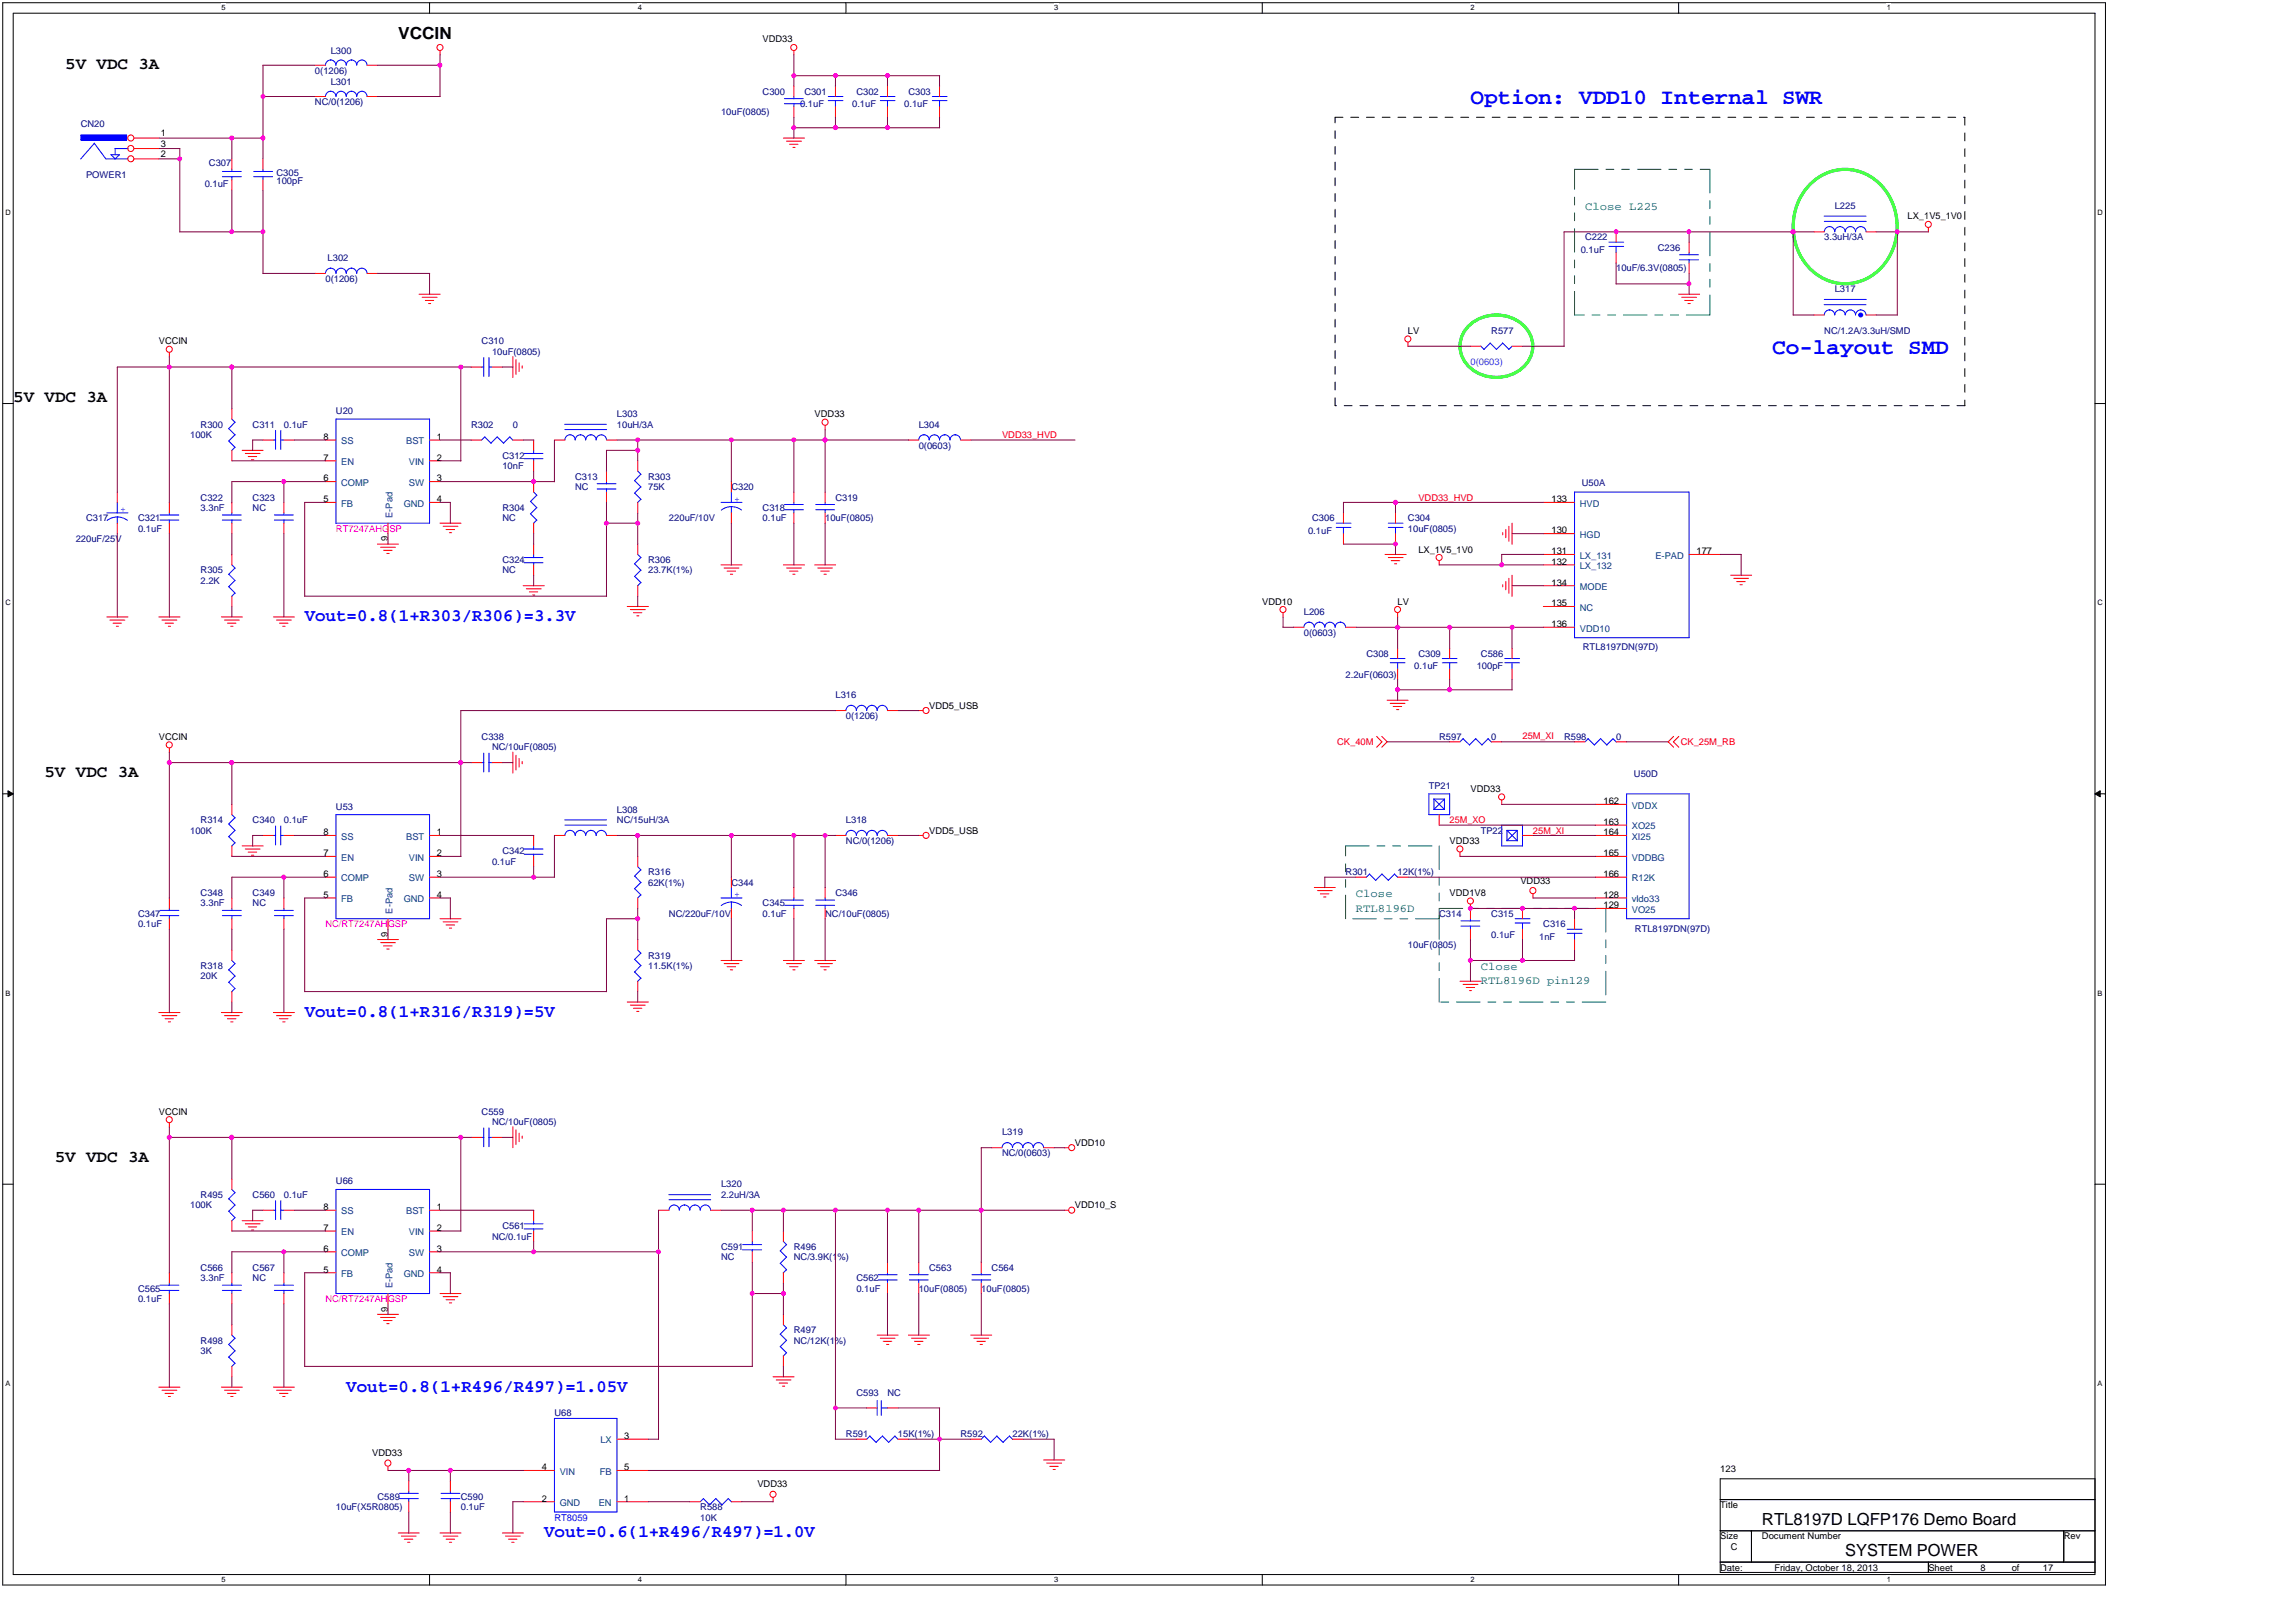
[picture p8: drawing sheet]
<svg xmlns="http://www.w3.org/2000/svg" width="297mm" height="210mm" viewBox="0 0 297 210" stroke-linecap="round" stroke-linejoin="round" font-family="sans-serif">
<defs><g id="words">
<g font-size="2.8" fill="#00f">
<text x="190.2" y="13.5">Option: VDD10 Internal SWR</text>
<text x="229.2" y="45.8">Co-layout SMD</text>
</g>
<g font-size="2.3" fill="#00f">
<text x="39.4" y="80.3">Vout=0.8(1+R303/R306)=3.3V</text>
<text x="39.4" y="131.5">Vout=0.8(1+R316/R319)=5V</text>
<text x="44.8" y="180">Vout=0.8(1+R496/R497)=1.05V</text>
<text x="70.4" y="198.8">Vout=0.6(1+R496/R497)=1.0V</text>
</g>
<g font-size="2.2">
<text x="51.5" y="5.1">VCCIN</text>
<text x="8.4" y="8.9">5V VDC 3A</text>
<text x="1.7" y="52">5V VDC 3A</text>
<text x="5.8" y="100.4">5V VDC 3A</text>
<text x="7.1" y="150.2">5V VDC 3A</text>
<text x="227.9" y="197.2">RTL8197D LQFP176 Demo Board</text>
<text x="238.6" y="201.3">SYSTEM POWER</text>
</g>
<g font-size="1.5" fill="#008040">
<text x="205" y="27.1">Close L225</text>
<text x="175.4" y="116">Close</text>
<text x="175.4" y="117.9">RTL8196D</text>
<text x="191.5" y="125.4">Close</text>
<text x="191.5" y="127.3">RTL8196D pin129</text>
</g>
<g font-size="1.2">
<text x="98.6" y="5.5">VDD33</text>
<text x="20.8" y="17.6">1</text>
<text x="20.8" y="20.3">2</text>
<text x="20.8" y="19">3</text>
<text x="246.7" y="28.4">LX_1V5_1V0</text>
<text x="20.5" y="44.5">VCCIN</text>
<text x="182.1" y="43.2">LV</text>
<text x="105.4" y="54">VDD33</text>
<text x="41.8" y="59.6">7</text>
<text x="41.8" y="56.9">8</text>
<text x="56.5" y="56.9">1</text>
<text x="56.5" y="59.6">2</text>
<text x="41.8" y="65">5</text>
<text x="41.8" y="62.3">6</text>
<text x="56.5" y="62.3">3</text>
<text x="56.5" y="65">4</text>
<text x="200.7" y="65">133</text>
<text x="50.2" y="70" transform="rotate(-90 50.2 70)">9</text>
<text x="183.4" y="71.5">LX_1V5_1V0</text>
<text x="200.7" y="71.7">131</text>
<text x="200.7" y="69">130</text>
<text x="219.4" y="71.7">177</text>
<text x="200.7" y="73">132</text>
<text x="200.7" y="75.7">134</text>
<text x="163.3" y="78.2">VDD10</text>
<text x="180.8" y="78.2">LV</text>
<text x="200.7" y="78.4">135</text>
<text x="200.7" y="81.1">136</text>
<text x="20.5" y="95.7">VCCIN</text>
<text x="120.2" y="91.7">VDD5_USB</text>
<text x="120.2" y="107.8">VDD5_USB</text>
<text x="190.2" y="102.4">VDD33</text>
<text x="207.4" y="104">162</text>
<text x="207.4" y="106.7">163</text>
<text x="41.8" y="110.7">7</text>
<text x="41.8" y="108">8</text>
<text x="41.8" y="113.4">6</text>
<text x="56.5" y="113.4">3</text>
<text x="56.5" y="108">1</text>
<text x="56.5" y="110.7">2</text>
<text x="187.5" y="109.1">VDD33</text>
<text x="207.4" y="110.7">165</text>
<text x="207.4" y="113.4">166</text>
<text x="207.4" y="108">164</text>
<text x="41.8" y="116.1">5</text>
<text x="56.5" y="116.1">4</text>
<text x="187.5" y="115.9">VDD1V8</text>
<text x="196.6" y="114.3">VDD33</text>
<text x="207.4" y="116.1">128</text>
<text x="207.4" y="117.5">129</text>
<text x="50.2" y="121.2" transform="rotate(-90 50.2 121.2)">9</text>
<text x="20.5" y="144.2">VCCIN</text>
<text x="139" y="148.2">VDD10</text>
<text x="41.8" y="159.2">7</text>
<text x="41.8" y="156.5">8</text>
<text x="41.8" y="161.9">6</text>
<text x="56.5" y="161.9">3</text>
<text x="56.5" y="156.5">1</text>
<text x="56.5" y="159.2">2</text>
<text x="139" y="156.3">VDD10_S</text>
<text x="41.8" y="164.6">5</text>
<text x="56.5" y="164.6">4</text>
<text x="50.2" y="169.6" transform="rotate(-90 50.2 169.6)">9</text>
<text x="48.1" y="188.3">VDD33</text>
<text x="70.1" y="190.2">4</text>
<text x="80.7" y="190.2">5</text>
<text x="80.7" y="186.1">3</text>
<text x="222.5" y="190.3">123</text>
<text x="70.1" y="194.2">2</text>
<text x="80.7" y="194.2">1</text>
<text x="98" y="192.4">VDD33</text>
<text x="222.5" y="195">Title</text>
<text x="222.5" y="199.1">Size</text>
<text x="222.5" y="203.1">Date:</text>
<text x="223.8" y="200.4">C</text>
<text x="227.9" y="199.1">Document Number</text>
<text x="229.5" y="203.1">Friday, October 18, 2013</text>
<text x="249.4" y="203.1">Sheet</text>
<text x="256.1" y="203.1">8</text>
<text x="260.2" y="203.1">of</text>
<text x="264.2" y="203.1">17</text>
<text x="266.9" y="199.1">Rev</text>
</g>
<g font-size="1.2" fill="#000080">
<text x="40.7" y="9.5">0(1206)</text>
<text x="42.8" y="11">L301</text>
<text x="42.8" y="7">L300</text>
<text x="10.4" y="16.4">CN20</text>
<text x="40.7" y="13.6">NC/0(1206)</text>
<text x="93.3" y="14.9">10uF(0805)</text>
<text x="98.6" y="12.2">C300</text>
<text x="103.5" y="13.9">0.1uF</text>
<text x="104" y="12.2">C301</text>
<text x="110.2" y="13.9">0.1uF</text>
<text x="110.8" y="12.2">C302</text>
<text x="116.9" y="13.9">0.1uF</text>
<text x="117.5" y="12.2">C303</text>
<text x="11.1" y="23">POWER1</text>
<text x="27" y="21.5">C307</text>
<text x="35.8" y="22.7">C305</text>
<text x="35.8" y="23.8">100pF</text>
<text x="26.5" y="24.2">0.1uF</text>
<text x="237.3" y="27">L225</text>
<text x="42.4" y="33.8">L302</text>
<text x="204.4" y="32.7">0.1uF</text>
<text x="205" y="31.1">C222</text>
<text x="209" y="35.1">10uF/6.3V(0805)</text>
<text x="214.4" y="32.4">C236</text>
<text x="235.9" y="31.1">3.3uH/3A</text>
<text x="42.1" y="36.5">0(1206)</text>
<text x="237.3" y="37.8">L317</text>
<text x="62.3" y="44.5">C310</text>
<text x="63.6" y="45.9">10uF(0805)</text>
<text x="192.9" y="43.2">R577</text>
<text x="235.9" y="43.2">NC/1.2A/3.3uH/SMD</text>
<text x="43.4" y="53.6">U20</text>
<text x="79.8" y="54">L303</text>
<text x="24.6" y="56.7">100K</text>
<text x="25.9" y="55.3">R300</text>
<text x="32.7" y="55.3">C311</text>
<text x="36.7" y="55.3">0.1uF</text>
<text x="60.9" y="55.3">R302</text>
<text x="65" y="59.3">C312</text>
<text x="66.3" y="55.3">0</text>
<text x="79.8" y="55.3">10uH/3A</text>
<text x="118.8" y="55.3">L304</text>
<text x="118.8" y="58">0(0603)</text>
<text x="25.9" y="64.7">C322</text>
<text x="32.7" y="64.7">C323</text>
<text x="65" y="60.7">10nF</text>
<text x="74.4" y="62">C313</text>
<text x="74.4" y="63.4">NC</text>
<text x="83.8" y="62">R303</text>
<text x="83.8" y="63.4">75K</text>
<text x="94.6" y="63.4">C320</text>
<text x="108" y="64.7">C319</text>
<text x="204.6" y="62.9">U50A</text>
<text x="9.8" y="70.1">220uF/25V</text>
<text x="11.1" y="67.4">C317</text>
<text x="17.9" y="67.4">C321</text>
<text x="17.9" y="68.8">0.1uF</text>
<text x="25.9" y="66.1">3.3nF</text>
<text x="32.7" y="66.1">NC</text>
<text x="65" y="66.1">R304</text>
<text x="65" y="67.4">NC</text>
<text x="86.5" y="67.4">220uF/10V</text>
<text x="98.6" y="66.1">C318</text>
<text x="98.6" y="67.4">0.1uF</text>
<text x="106.7" y="67.4">10uF(0805)</text>
<text x="169.2" y="69">0.1uF</text>
<text x="169.7" y="67.4">C306</text>
<text x="182.1" y="67.4">C304</text>
<text x="182.1" y="68.8">10uF(0805)</text>
<text x="25.9" y="74.2">R305</text>
<text x="25.9" y="75.5">2.2K</text>
<text x="65" y="72.8">C324</text>
<text x="65" y="74.2">NC</text>
<text x="83.8" y="72.8">R306</text>
<text x="83.8" y="74.2">23.7K(1%)</text>
<text x="168.6" y="79.5">L206</text>
<text x="168.6" y="82.2">0(0603)</text>
<text x="174" y="87.6">2.2uF(0603)</text>
<text x="176.7" y="84.9">C308</text>
<text x="182.9" y="86.5">0.1uF</text>
<text x="183.4" y="84.9">C309</text>
<text x="191" y="86.5">100pF</text>
<text x="191.5" y="84.9">C586</text>
<text x="204.7" y="84.1">RTL8197DN(97D)</text>
<text x="62.3" y="95.7">C338</text>
<text x="108" y="90.3">L316</text>
<text x="109.4" y="93">0(1206)</text>
<text x="186.1" y="95.7">R597</text>
<text x="192.9" y="95.7">0</text>
<text x="202.3" y="95.7">R598</text>
<text x="209" y="95.7">0</text>
<text x="63.6" y="97">NC/10uF(0805)</text>
<text x="211.3" y="100.5">U50D</text>
<text x="24.6" y="107.8">100K</text>
<text x="25.9" y="106.5">R314</text>
<text x="32.7" y="106.5">C340</text>
<text x="36.7" y="106.5">0.1uF</text>
<text x="43.4" y="104.7">U53</text>
<text x="79.8" y="105.1">L308</text>
<text x="79.8" y="106.5">NC/15uH/3A</text>
<text x="109.4" y="106.5">L318</text>
<text x="184.8" y="102">TP21</text>
<text x="191.5" y="107.8">TP22</text>
<text x="63.6" y="111.9">0.1uF</text>
<text x="65" y="110.5">C342</text>
<text x="83.8" y="113.2">R316</text>
<text x="109.4" y="109.1">NC/0(1206)</text>
<text x="174" y="113.2">R301</text>
<text x="180.8" y="113.2">12K(1%)</text>
<text x="17.9" y="118.6">C347</text>
<text x="17.9" y="119.9">0.1uF</text>
<text x="25.9" y="115.9">C348</text>
<text x="25.9" y="117.2">3.3nF</text>
<text x="32.7" y="115.9">C349</text>
<text x="32.7" y="117.2">NC</text>
<text x="83.8" y="114.5">62K(1%)</text>
<text x="86.5" y="118.6">NC/220uF/10V</text>
<text x="94.6" y="114.5">C344</text>
<text x="98.6" y="117.2">C345</text>
<text x="98.6" y="118.6">0.1uF</text>
<text x="106.7" y="118.6">NC/10uF(0805)</text>
<text x="108" y="115.9">C346</text>
<text x="186.1" y="118.6">C314</text>
<text x="192.9" y="118.6">C315</text>
<text x="199.6" y="119.9">C316</text>
<text x="25.9" y="125.3">R318</text>
<text x="83.8" y="124">R319</text>
<text x="83.8" y="125.3">11.5K(1%)</text>
<text x="182.1" y="122.6">10uF(0805)</text>
<text x="192.9" y="121.3">0.1uF</text>
<text x="199.1" y="121.6">1nF</text>
<text x="211.4" y="120.5">RTL8197DN(97D)</text>
<text x="25.9" y="126.7">20K</text>
<text x="62.3" y="144.2">C559</text>
<text x="63.6" y="145.5">NC/10uF(0805)</text>
<text x="129.6" y="146.8">L319</text>
<text x="129.6" y="149.5">NC/0(0603)</text>
<text x="25.9" y="154.9">R495</text>
<text x="32.7" y="154.9">C560</text>
<text x="36.7" y="154.9">0.1uF</text>
<text x="43.4" y="153.2">U66</text>
<text x="93.3" y="153.6">L320</text>
<text x="93.3" y="154.9">2.2uH/3A</text>
<text x="24.6" y="156.3">100K</text>
<text x="63.6" y="160.3">NC/0.1uF</text>
<text x="65" y="159">C561</text>
<text x="93.3" y="161.7">C591</text>
<text x="102.7" y="161.7">R496</text>
<text x="17.9" y="167">C565</text>
<text x="25.9" y="164.4">C566</text>
<text x="25.9" y="165.7">3.3nF</text>
<text x="32.7" y="164.4">C567</text>
<text x="32.7" y="165.7">NC</text>
<text x="93.3" y="163">NC</text>
<text x="102.7" y="163">NC/3.9K(1%)</text>
<text x="110.8" y="165.7">C562</text>
<text x="110.8" y="167">0.1uF</text>
<text x="118.8" y="167">10uF(0805)</text>
<text x="120.2" y="164.4">C563</text>
<text x="126.9" y="167">10uF(0805)</text>
<text x="128.2" y="164.4">C564</text>
<text x="17.9" y="168.4">0.1uF</text>
<text x="25.9" y="173.8">R498</text>
<text x="102.7" y="172.4">R497</text>
<text x="102.7" y="173.8">NC/12K(1%)</text>
<text x="25.9" y="175.1">3K</text>
<text x="71.7" y="183.2">U68</text>
<text x="109.4" y="185.9">R591</text>
<text x="110.8" y="180.5">C593</text>
<text x="114.8" y="180.5">NC</text>
<text x="116.1" y="185.9">15K(1%)</text>
<text x="124.2" y="185.9">R592</text>
<text x="131" y="185.9">22K(1%)</text>
<text x="43.4" y="195.3">10uF(X5R0805)</text>
<text x="48.8" y="194">C589</text>
<text x="59.6" y="194">C590</text>
<text x="59.6" y="195.3">0.1uF</text>
<text x="90.6" y="195.3">R588</text>
<text x="90.6" y="196.7">10K</text>
</g>
<text font-size="1.2" fill="#0080ff" x="190.2" y="47.2">0(0603)</text>
<g font-size="1.2" fill="#004080">
<text x="44.1" y="57.5">SS</text>
<text x="52.5" y="57.5">BST</text>
<text x="44.1" y="65.5">FB</text>
<text x="44.1" y="60.1">EN</text>
<text x="44.1" y="62.8">COMP</text>
<text x="52.2" y="65.5">GND</text>
<text x="52.9" y="62.8">SW</text>
<text x="52.9" y="60.1">VIN</text>
<text x="204.3" y="65.5">HVD</text>
<text x="50.8" y="67" transform="rotate(-90 50.8 67)">E-Pad</text>
<text x="204.3" y="69.6">HGD</text>
<text x="204.3" y="72.3">LX_131</text>
<text x="204.3" y="73.6">LX_132</text>
<text x="204.3" y="76.3">MODE</text>
<text x="214.1" y="72.3">E-PAD</text>
<text x="204.3" y="79">NC</text>
<text x="204.3" y="81.7">VDD10</text>
<text x="211" y="104.6">VDDX</text>
<text x="211" y="107.3">XO25</text>
<text x="44.1" y="111.3">EN</text>
<text x="44.1" y="108.6">SS</text>
<text x="44.1" y="114">COMP</text>
<text x="52.5" y="108.6">BST</text>
<text x="52.9" y="114">SW</text>
<text x="52.9" y="111.3">VIN</text>
<text x="211" y="111.3">VDDBG</text>
<text x="211" y="114">R12K</text>
<text x="211" y="108.6">XI25</text>
<text x="44.1" y="116.7">FB</text>
<text x="50.8" y="118.1" transform="rotate(-90 50.8 118.1)">E-Pad</text>
<text x="52.2" y="116.7">GND</text>
<text x="211" y="116.7">vldo33</text>
<text x="211" y="118">VO25</text>
<text x="44.1" y="159.8">EN</text>
<text x="44.1" y="157.1">SS</text>
<text x="52.5" y="157.1">BST</text>
<text x="52.9" y="159.8">VIN</text>
<text x="44.1" y="165.2">FB</text>
<text x="44.1" y="162.4">COMP</text>
<text x="50.8" y="166.6" transform="rotate(-90 50.8 166.6)">E-Pad</text>
<text x="52.2" y="165.2">GND</text>
<text x="52.9" y="162.4">SW</text>
<text x="72.4" y="190.7">VIN</text>
<text x="77.6" y="190.7">FB</text>
<text x="77.7" y="186.7">LX</text>
<text x="72.4" y="194.8">GND</text>
<text x="77.4" y="194.8">EN</text>
</g>
<g font-size="1.2" fill="#f00">
<text x="129.6" y="56.7">VDD33_HVD</text>
<text x="183.4" y="64.7">VDD33_HVD</text>
<text x="196.9" y="95.6">25M_XI</text>
<text x="172.9" y="96.4">CK_40M</text>
<text x="217.4" y="96.4">CK_25M_RB</text>
<text x="187.5" y="106.5">25M_XO</text>
<text x="198.3" y="107.8">25M_XI</text>
</g>
<g font-size="1.2" fill="#00f">
<text x="95" y="64.9">+</text>
<text x="15.6" y="66.2">+</text>
<text x="95" y="116">+</text>
<text x="71.7" y="196.7">RT8059</text>
</g>
<g font-size="1.2" fill="#f0f">
<text x="43.4" y="68.8">RT7247AHGSP</text>
<text x="42.1" y="119.9">NC/RT7247AHGSP</text>
<text x="42.1" y="168.4">NC/RT7247AHGSP</text>
</g>
<g font-size="1">
<text x="28.6" y="1.3">5</text>
<text x="82.5" y="1.3">4</text>
<text x="136.3" y="1.3">3</text>
<text x="190.2" y="1.3">2</text>
<text x="244" y="1.3">1</text>
<text x=".7" y="27.8">D</text>
<text x="271.3" y="27.8">D</text>
<text x=".7" y="78.3">C</text>
<text x="271.3" y="78.3">C</text>
<text x=".7" y="128.7">B</text>
<text x="271.3" y="128.7">B</text>
<text x=".7" y="179.2">A</text>
<text x="271.3" y="179.2">A</text>
<text x="28.6" y="204.6">5</text>
<text x="82.5" y="204.6">4</text>
<text x="136.3" y="204.6">3</text>
<text x="190.2" y="204.6">2</text>
<text x="244" y="204.6">1</text>
</g>
</g></defs>
<path d="M.4 .4h271.9v204.6h-271.9zM1.7 1.7h269.2v201.9h-269.2z" fill="none" stroke="#000" stroke-width=".13"/>
<g fill="#fff">
<path d="M28.6 .5h.6v1.1h-.6z"/>
<path d="M28.6 203.8h.6v1h-.6z"/>
</g>
<path d="M55.6 .4v1.3M55.6 203.6v1.4" fill="none" stroke="#000" stroke-width=".13"/>
<g fill="#fff">
<path d="M82.5 .5h.5v1.1h-.5z"/>
<path d="M82.5 203.8h.5v1h-.5z"/>
</g>
<path d="M109.4 .4v1.3M109.4 203.6v1.4" fill="none" stroke="#000" stroke-width=".13"/>
<g fill="#fff">
<path d="M136.3 .5h.6v1.1h-.6z"/>
<path d="M136.3 203.8h.6v1h-.6z"/>
</g>
<path d="M163.3 .4v1.3M163.3 203.6v1.4" fill="none" stroke="#000" stroke-width=".13"/>
<g fill="#fff">
<path d="M190.2 .5h.5v1.1h-.5z"/>
<path d="M190.2 203.8h.5v1h-.5z"/>
</g>
<path d="M217.1 .4v1.3M217.1 203.6v1.4" fill="none" stroke="#000" stroke-width=".13"/>
<g fill="#fff">
<path d="M244 .5h.6v1.1h-.6z"/>
<path d="M244 203.8h.6v1h-.6z"/>
<path d="M.7 26.9h.7v1.1h-.7z"/>
<path d="M271.3 26.9h.7v1.1h-.7z"/>
<path d="M.7 77.4h.7v1.1h-.7z"/>
<path d="M271.3 77.4h.7v1.1h-.7z"/>
</g>
<path d="M.4 52.2h1.3M270.9 52.2h1.4" fill="none" stroke="#000" stroke-width=".13"/>
<g fill="#fff">
<path d="M.7 127.9h.6v1.1h-.6z"/>
<path d="M271.3 127.9h.6v1.1h-.6z"/>
</g>
<path d="M.4 102.7h1.3M1 102.3l.7 .4-.7 .4zM270.9 102.7l.7-.4v.8zM270.9 102.7h1.4" fill="none" stroke="#000" stroke-width=".13"/>
<path d="M1 102.3l.7 .4-.7 .4zM270.9 102.7l.7-.4v.8z" fill="#000"/>
<g fill="#fff">
<path d="M.7 178.4h.6v1h-.6z"/>
<path d="M271.3 178.4h.6v1h-.6z"/>
</g>
<path d="M.4 153.2h1.3M270.9 153.2h1.4M222.5 191.3h48.4v12.1h-48.4zM222.5 193.9h48.4M222.5 198h48.4M226.5 198v4M266.9 198v4M222.5 202h48.4M249.4 202v1.4" fill="none" stroke="#000" stroke-width=".13"/>
<path d="M203.6 21.9h17.5M221.1 21.9v18.8M203.6 40.7v-18.8M221.1 40.7h-17.5M174 109.4h12.1M174 118.8v-9.4M186.1 109.4v9.4M186.1 118.8h-12.1M186.1 117.5h21.6M207.7 117.5v12.1M186.1 129.6v-12.1M207.7 129.6h-21.6" fill="none" stroke="#008040" stroke-width=".13" stroke-dasharray="3 1 1 1 1 1"/>
<path d="M172.7 15.2h81.4M254.1 15.2v37.3M172.7 52.5v-37.3M254.1 52.5h-81.4" fill="none" stroke="#000" stroke-width=".13" stroke-dasharray="1 1 1 1 1 1 1 1"/>
<path d="M234.2 23.7a6.4 6.4 0 0 1 10.1 1.6 7.8 7.8 0 0 1-2.8 10.7 6.5 6.5 0 0 1-9-3.6 7.9 7.9 0 0 1 1.7-8.7zM189.9 42.2a5.2 5.2 0 0 1 7.7 .5 3.7 3.7 0 0 1-1.7 5.6 5 5 0 0 1-6.8-2.1 3.6 3.6 0 0 1 .8-4z" fill="none" stroke="#0f0" stroke-width=".4"/>
<g fill="none" stroke="#f00" stroke-width=".13">
<path d="M56.9 6.6v.5M101.3 17.9h2.7M101.7 18.3h1.9M102.1 18.7h1.1M102.5 19.1h.3M102.7 6.6v.5M54.2 38.1h2.7M54.6 38.5h1.9M55 38.9h1.1M55.4 39.3h.3M217.1 38.1h2.7M217.5 38.5h1.9"/>
<path d="M217.9 38.9h1.1M218.3 39.3h.3M249.4 29.4v.6M21.9 45.6v.6M31.3 58.2h2.7M31.7 58.6h1.9M32.1 59h1.1M32.5 59.5h.3M66.3 46.1v2.7M66.7 46.5v1.9M67.1 46.9v1.1M67.5 47.3v.3"/>
<path d="M71.7 56.9h1.4M78.4 56.9h1.4M106.7 55v.6M182.1 44.3v.5M13.8 79.8h2.7M20.5 79.8h2.8M28.6 79.8h2.7M35.4 79.8h2.7M48.8 70.4h2.7M49.2 70.8h1.9M49.6 71.2h1.1M50 71.6h.3"/>
<path d="M56.9 67.7h2.7M57.3 68.1h1.9M57.7 68.5h1.1M58.1 68.9h.3M67.7 75.7h2.7M68.1 76.2h1.9M68.5 76.6h1M68.9 77h.3M81.1 78.4h2.8M81.5 78.8h2M81.9 79.2h1.1M82.4 79.6h.2"/>
<path d="M93.3 73.1h2.7M93.7 73.5h1.9M94 73.9h1.1M94.5 74.3h.3M101.3 73.1h2.7M101.7 73.5h1.9M102.1 73.9h1.1M102.5 74.3h.3M105.4 73.1h2.7M105.8 73.5h1.9M106.1 73.9h1.1M106.6 74.3h.3"/>
<path d="M165.9 79.2v.6M179.1 71.7h2.8M179.5 72.1h2M179.9 72.5h1.1M180.4 72.9h.2M180.5 66.3v1.4M180.5 69v1.4M180.8 79.2v.6M186.1 72.5v.6M194.3 68.9v.3M194.3 75.6v.3M194.7 68.5v1"/>
<path d="M194.7 75.2v1.1M195.1 68.1v1.9M195.1 74.8v1.9M195.6 67.7v2.7M195.6 74.4v2.7M223.8 74.4h2.7M224.2 74.8h1.9M224.6 75.2h1.1M225 75.6h.3M14.2 80.2h1.9M14.6 80.6h1.1M15 81h.3"/>
<path d="M20.9 80.2h2M21.4 80.6h1M21.8 81h.2M21.9 96.7v.6M29 80.2h1.9M29.4 80.6h1.1M29.8 81h.3M35.8 80.2h1.9M36.1 80.6h1.1M36.6 81h.3M66.3 97.3v2.7M66.7 97.7v1.9"/>
<path d="M67.1 98.1v1.1M67.5 98.5v.3M118.8 91.9h.6M178 95.2l.7 .7-.7 .7M178.7 95.2l.7 .7-.7 .7M179.4 90.6h2.7M179.8 91h1.9M180.2 91.4h1.1M180.6 91.8h.3M216.4 95.2l-.7 .7 .7 .7M217.1 95.2l-.7 .7 .7 .7M21.9 116.1v1.4"/>
<path d="M21.9 118.8v1.4M30 116.1v1.4M30 118.8v1.4M31.3 109.4h2.7M31.7 109.8h1.9M32.1 110.2h1.1M32.5 110.6h.3M34 108h1.4M36.7 108h1.4M56.9 118.8h2.7M57.3 119.2h1.9M57.7 119.6h1.1"/>
<path d="M106.7 114.8v1.3M106.7 117.5v1.3M108 108h1.4M114.8 108h1.3M118.8 108h.6M170 114.8h2.7M170.4 115.2h1.9M170.8 115.6h1.1M171.2 116h.3M188.8 110.2v.6M190.2 116.9v.6M194.2 103.5v.5"/>
<path d="M198.3 115.6v.6M206.3 108h4.1M206.3 104h4.1M206.3 110.8h4.1M206.3 113.4h4.1M206.3 116.1h4.1M206.3 117.5h4.1M206.3 106.7h4.1M20.5 131h2.8M20.9 131.4h2M21.4 131.8h1M21.8 132.2h.2"/>
<path d="M28.6 131h2.7M29 131.4h1.9M29.4 131.8h1.1M29.8 132.2h.3M35.4 131h2.7M35.8 131.4h1.9M36.1 131.8h1.1M36.6 132.2h.3M48.8 121.5h2.7M49.2 121.9h1.9M49.6 122.3h1.1M50 122.7h.3"/>
<path d="M58.1 120h.3M81.1 129.6h2.8M81.5 130h2M81.9 130.4h1.1M82.4 130.8h.2M93.3 124.2h2.7M93.7 124.6h1.9M94 125h1.1M94.5 125.4h.3M101.3 124.2h2.7M101.7 124.6h1.9M102.1 125h1.1"/>
<path d="M102.5 125.4h.3M105.4 124.2h2.7M105.8 124.6h1.9M106.1 125h1.1M106.6 125.4h.3M188.8 126.9h2.8M189.2 127.3h1.9M189.6 127.7h1.1M190 128.1h.3M21.9 145.2v.6M31.3 157.9h2.7M31.7 158.3h1.9"/>
<path d="M32.1 158.7h1.1M32.5 159.1h.3M66.3 145.7v2.7M66.7 146.1v1.9M67.1 146.6v1.1M67.5 146.9v.3M101.3 159.2v1.4M137.7 156.5h.5M137.7 148.4h.5M20.5 179.4h2.8M20.9 179.8h2M21.9 164.6v1.3"/>
<path d="M21.9 167.3v1.3M28.6 179.4h2.7M29 179.8h1.9M35.4 179.4h2.7M35.8 179.8h1.9M48.8 170h2.7M49.2 170.4h1.9M49.6 170.8h1.1M50 171.2h.3M56.9 167.3h2.7M57.3 167.7h1.9M57.7 168.1h1.1"/>
<path d="M58.1 168.5h.3M100 178.1h2.7M100.4 178.5h1.9M100.8 178.9h1.1M101.2 179.3h.3M101.3 164.6v1.3M113.4 172.7h2.8M113.8 173.1h2M114.2 173.5h1.1M114.7 173.9h.2M117.5 172.7h2.7M117.9 173.1h1.9"/>
<path d="M118.3 173.5h1.1M118.7 173.9h.3M125.6 172.7h2.7M126 173.1h1.9M126.3 173.5h1.1M126.8 173.9h.3M21.4 180.2h1M21.8 180.6h.2M29.4 180.2h1.1M29.8 180.6h.3M36.1 180.2h1.1M36.6 180.6h.3"/>
<path d="M50.2 189.6v.6M51.5 198.3h2.7M51.9 198.7h1.9M52.3 199.1h1.1M52.7 199.5h.3M56.9 198.3h2.7M57.3 198.7h1.9M57.7 199.1h1.1M58.1 199.5h.3M65 198.3h2.7M65.4 198.7h1.9M65.8 199.1h1.1"/>
<path d="M66.2 199.5h.3M100 193.7v.5M125.6 186.1h1.3M131 186.1h1.3M135 188.8h2.7M135.4 189.2h1.9M135.8 189.6h1.1M136.2 190h.3"/>
<circle cx="56.9" cy="6.1" r=".39"/>
<circle cx="102.7" cy="6.1" r=".39"/>
<circle cx="249.4" cy="29" r=".39"/>
<circle cx="21.9" cy="45.2" r=".39"/>
<circle cx="106.7" cy="54.6" r=".4"/>
<circle cx="182.1" cy="43.8" r=".39"/>
<circle cx="165.9" cy="78.8" r=".39"/>
<circle cx="180.7" cy="78.8" r=".39"/>
<circle cx="186.1" cy="72.1" r=".39"/>
<circle cx="21.9" cy="96.3" r=".39"/>
<circle cx="119.8" cy="91.9" r=".39"/>
<circle cx="119.8" cy="108" r=".39"/>
<circle cx="188.8" cy="109.8" r=".39"/>
<circle cx="190.2" cy="116.5" r=".39"/>
<circle cx="194.2" cy="103.1" r=".39"/>
<circle cx="198.2" cy="115.2" r=".4"/>
<circle cx="21.9" cy="144.8" r=".39"/>
<circle cx="138.6" cy="156.5" r=".39"/>
<circle cx="138.6" cy="148.4" r=".39"/>
<circle cx="50.2" cy="189.2" r=".4"/>
<circle cx="100" cy="193.3" r=".39"/>
</g>
<g fill="none" stroke="#00f" stroke-width=".13">
<path d="M73 54.9h5.4M73.1 56.9a.67 .67 0 0 1 .6-.7 .67 .67 0 0 1 .7 .7 .67 .67 0 0 1 .7-.7 .67 .67 0 0 1 .6 .7 .67 .67 0 0 1 .7-.7 .67 .67 0 0 1 .7 .7 .67 .67 0 0 1 .7-.7 .67 .67 0 0 1 .6 .7M73.1 55.6h5.4M179.5 67.7h2M179.5 68.2h2M180.5 68.2v.8M20.7 118.4h2.4M20.7 117.7h2.4M21.9 117.5v.3M21.9 118.4v.4M28.8 118.4h2.4M28.8 117.7h2.4"/>
<path d="M30 117.5v.3M30 118.4v.4M35.4 108h.3M35.6 106.8v2.5M36.3 108h.4M36.3 106.8v2.5M105.5 117.1h2.4M105.5 116.4h2.4M106.7 116.1v.3M106.7 117.1v.4M109.4 108a.67 .67 0 0 1 .7-.6 .68 .68 0 0 1 .7 .6 .67 .67 0 0 1 .6-.6 .67 .67 0 0 1 .7 .6 .67 .67 0 0 1 .7-.6 .68 .68 0 0 1 .6 .6 .67 .67 0 0 1 .7-.6 .67 .67 0 0 1 .7 .6M210.4 102.7h8.1v16.1h-8.1z"/>
<path d="M20.7 166.9h2.4M20.7 166.2h2.4M21.9 165.9v.3M21.9 166.9v.4M100.9 161.8l.8 .8M100.9 163.4l.8 .8M101.3 160.6l.4 .4M101.7 161l-.8 .8M101.7 162.6l-.8 .8M101.7 164.2l-.4 .4M127.3 185.7l.8 .9M127.3 185.7l-.4 .4"/>
<path d="M128.9 185.7l.8 .9M128.9 185.7l-.8 .8M131 186.2l-.4-.5-.9 .8"/>
</g>
<path d="M10.4 17.5h6v.6h-6z" fill-rule="evenodd" fill="#00f"/>
<g fill="none" stroke="#00f" stroke-width=".13">
<path d="M10.4 17.5h6v.6h-6zM12.2 18.5l1.5 2h2.8M12.2 18.5l-1.8 2.1M14.3 20l.6 .5M14.9 19.2h1.6M14.9 19.2v.8M42.1 12.5a.68 .68 0 0 1 .7-.7 .68 .68 0 0 1 .6 .7 .67 .67 0 0 1 .7-.7 .67 .67 0 0 1 .7 .7 .68 .68 0 0 1 .6-.7 .68 .68 0 0 1 .7 .7 .67 .67 0 0 1 .7-.7 .67 .67 0 0 1 .7 .7M42.1 8.4a.68 .68 0 0 1 .7-.6 .68 .68 0 0 1 .6 .6 .67 .67 0 0 1 .7-.6 .67 .67 0 0 1 .7 .6 .68 .68 0 0 1 .6-.6 .68 .68 0 0 1 .7 .6 .67 .67 0 0 1 .7-.6 .67 .67 0 0 1 .7 .6M113.8 12.5h2M113.8 13h2M114.8 13v.8M120.6 12.5h1.9"/>
<path d="M120.6 13h1.9M121.5 13v.8M14.4 20h1.1l-.6 .6M32.8 22.9h2.5M32.8 22.2h2.5M34 21.9v.3M34 22.8v.5M208.1 31.3h1.9M208.1 31.9h1.9M209 31.9v.8M235.9 39.4h5.4M235.9 38.7h5.5"/>
<path d="M29.6 55.4l.8 .9M29.6 57l.8 .9M30 54.2l.4 .4M30.4 54.6l-.8 .8M30.4 56.2l-.8 .9M30.4 57.8l-.4 .5M35.4 56.9h.3M35.6 55.7v2.4M36.3 56.9h.4M36.3 55.7v2.4M43.4 54.2h12.2v13.5h-12.2zM62.3 47.5h.3"/>
<path d="M62.6 46.2v2.5M63.2 47.5h.4M63.2 46.2v2.5M67.8 58.6h2.4M67.8 59.3h2.4M69 58.2v.5M69 59.3v.3M191.5 44.8l.4 .4M192.7 44.4l.8 .8M192.7 44.4l-.8 .8M194.3 44.4l.8 .8M194.3 44.4l-.8 .8"/>
<path d="M195.6 44.8l-.5 .4M235.9 40.7a.67 .67 0 0 1 .7-.6 .68 .68 0 0 1 .7 .6 .67 .67 0 0 1 .7-.6 .68 .68 0 0 1 .6 .6 .67 .67 0 0 1 .7-.6 .67 .67 0 0 1 .7 .6 .67 .67 0 0 1 .6-.6 .68 .68 0 0 1 .7 .6M35.5 67.3h2.4M35.5 66.6h2.4M36.7 66.3v.3M36.7 67.2v.5M67.8 72.1h2.4M67.8 72.8h2.4M68.6 64.8l.8 .9M68.6 66.5l.8 .8M69 71.7v.4M69 72.8v.3"/>
<path d="M69 63.6l.4 .5M69.4 64l-.8 .9M69.4 65.7l-.8 .8M69.4 67.3l-.4 .4M77.2 63.2h2.5M77.2 62.6h2.5M78.4 62.3v.3M78.4 63.2v.4M82.1 72.9l.8 .9M82.1 74.5l.8 .9M82.1 62.2l.8 .8M82.1 63.8l.8 .8"/>
<path d="M82.5 71.7l.4 .4M82.5 60.9l.4 .5M82.9 72.1l-.8 .8M82.9 73.7l-.8 .9M82.9 75.3l-.4 .5M82.9 61.3l-.8 .9M82.9 63l-.8 .8M82.9 64.6l-.4 .4M93.3 65h2.7M94.6 65.5a2.14 2.14 0 0 1 1.3 .5M94.6 65.5a2.14 2.14 0 0 0-1.3 .5M94.6 63.6v1.4"/>
<path d="M94.6 65.5v.9M101.5 65.9h2.4M101.5 65.2h2.4M102.7 65v.3M102.7 65.9v.4M172.8 67.7h1.9M172.8 68.2h1.9M173.8 68.2v.8M62.3 98.6h.3M62.6 97.4v2.4M63.2 98.6h.4M63.2 97.4v2.4"/>
<path d="M168.6 81.1a.67 .67 0 0 1 .7-.6 .68 .68 0 0 1 .7 .6 .67 .67 0 0 1 .6-.6 .68 .68 0 0 1 .7 .6 .67 .67 0 0 1 .7-.6 .67 .67 0 0 1 .7 .6 .67 .67 0 0 1 .6-.6 .68 .68 0 0 1 .7 .6M179.8 85.2h1.9M179.8 85.7h1.9M180.8 85.7v.8M194.6 85.2h1.9M194.6 85.7h1.9M195.6 85.7v.8M205.4 95.5l.8 .9M205.4 95.5l-.4 .4M207 95.5l.8 .9M207 95.5l-.8 .8M208.6 95.5l.4 .5"/>
<path d="M208.6 95.5l-.8 .8M29.6 106.6l.8 .8M29.6 108.2l.8 .8M30 105.4l.4 .4M30.4 105.8l-.8 .8M30.4 107.4l-.8 .8M30.4 109l-.4 .4M67.8 109.8h2.4M67.8 110.5h2.4M69 109.4v.4M69 110.5v.3M73 106h5.4"/>
<path d="M73.1 108a.67 .67 0 0 1 .6-.6 .67 .67 0 0 1 .7 .6 .67 .67 0 0 1 .7-.6 .68 .68 0 0 1 .6 .6 .67 .67 0 0 1 .7-.6 .68 .68 0 0 1 .7 .6 .67 .67 0 0 1 .7-.6 .67 .67 0 0 1 .6 .6M73.1 106.7h5.4M82.1 113.3l.8 .8M82.1 114.9l.8 .9M82.5 112.1l.4 .4M82.9 112.5l-.8 .8M82.9 114.1l-.8 .8M82.9 115.7l-.4 .5M93.3 116.1h2.7M94.6 116.7a2.13 2.13 0 0 1 1.3 .4M94.6 116.7a2.13 2.13 0 0 0-1.3 .4M94.6 114.8v1.4"/>
<path d="M94.6 116.7v.8M101.5 117.1h2.4M101.5 116.4h2.4M102.7 116.1v.3M102.7 117.1v.4M184.8 102.7h2.7v2.7h-2.7zM185.4 103.3l1.4 1.4M186.8 103.3l-1.4 1.4M186.8 103.3h-1.3v1.4h1.3M186.8 103.3v1.4M188.9 119.8h2.5M188.9 119.1h2.5"/>
<path d="M190.2 118.8v.3M190.2 119.8v.4M194.2 106.7h2.7v2.7h-2.7zM194.9 107.4l1.4 1.3M194.9 107.4h1.3M194.9 107.4v1.3h1.3v-1.3M196.2 107.4l-1.3 1.3M202.7 120.2h1.9M202.7 120.7h1.9M203.6 120.7v.8M29.6 155l.8 .9M29.6 156.6l.8 .9"/>
<path d="M30 153.8l.4 .5M30.4 154.2l-.8 .9M30.4 155.8l-.8 .9M30.4 157.5l-.4 .4M35.4 156.5h.3M35.6 155.3v2.4M36.3 156.5h.4M36.3 155.3v2.4M43.4 153.8h12.2v13.5h-12.2zM62.3 147.1h.3M62.6 145.9v2.4M63.2 147.1h.4"/>
<path d="M63.2 145.9v2.4M86.5 154.5h5.4M86.5 156.5a.67 .67 0 0 1 .7-.7 .67 .67 0 0 1 .7 .7 .68 .68 0 0 1 .6-.7 .68 .68 0 0 1 .7 .7 .68 .68 0 0 1 .7-.7 .68 .68 0 0 1 .7 .7 .67 .67 0 0 1 .6-.7 .67 .67 0 0 1 .7 .7M86.5 155.2h5.4M129.6 148.4a.67 .67 0 0 1 .7-.6 .68 .68 0 0 1 .7 .6 .67 .67 0 0 1 .6-.6 .67 .67 0 0 1 .7 .6 .67 .67 0 0 1 .7-.6 .68 .68 0 0 1 .6 .6 .67 .67 0 0 1 .7-.6 .67 .67 0 0 1 .7 .6M28.8 166.9h2.4M28.8 166.2h2.4M30 165.9v.3M30 166.9v.4M35.5 166.9h2.4M35.5 166.2h2.4M36.7 165.9v.3"/>
<path d="M36.7 166.9v.4M96 161h2.5M96 161.6h2.5M97.3 160.6v.4M97.3 161.6v.3M113.6 165.5h2.4M113.6 164.9h2.4M114.8 164.6v.3M114.8 165.5v.4M117.6 165.5h2.5M117.6 164.9h2.5M118.8 164.6v.3"/>
<path d="M118.8 165.5v.4M51.7 193.8h2.4M51.7 193.1h2.4M52.9 192.9v.3M52.9 193.8v.4M57 193.8h2.5M57 193.1h2.5M58.2 192.9v.3M58.2 193.8v.4M71.7 183.4h8.1v12.2h-8.1zM91 193.8l.8 .8M91 193.8l-.4 .4"/>
<path d="M92.6 193.8l.8 .8M92.6 193.8l-.8 .8M94.2 193.8l.4 .4M94.2 193.8l-.8 .8M112.5 185.7l.8 .9M112.5 185.7l-.4 .4M113.3 186.5l.8-.8 .8 .9M113.4 181.1v1.9M114 182.1h.8M114 181.1v1.9M115.7 185.7l.5 .5M115.8 185.7l-.9 .8"/>
</g>
<g fill="none" stroke="#f00" stroke-width=".13">
<path d="M17.3 19.2h3.2M17.3 17.9h3.2M40.7 12.5h1.4M40.7 8.4h1.4M47.5 12.5h1.3M47.5 8.4h1.3M114.8 11.1v1.4M114.8 13.8v1.4M121.5 11.1v1.4M121.5 13.8v1.4M17.3 20.5h3.2M34 20.5v1.4"/>
<path d="M34 23.3v1.3M209 30v1.3M209 32.7v1.3M30 52.9v1.3M30 58.2v1.4M34 56.9h1.4M36.7 56.9h1.4M42.1 59.6h1.3M42.1 56.9h1.3M55.6 59.6h1.3M55.6 56.9h1.3M60.9 47.5h1.4"/>
<path d="M63.6 47.5h1.4M69 56.9v1.3M69 59.6v1.3M82.5 59.6v1.3M190.2 44.8h1.3M195.6 44.8h1.3M36.7 65v1.3M36.7 67.7v1.3M42.1 65h1.3M42.1 62.3h1.3M50.2 67.7v1.3M55.6 65h1.3"/>
<path d="M55.6 62.3h1.3M69 62.3v1.3M69 67.7v1.3M69 70.4v1.3M69 73.1v1.3M78.4 60.9v1.4M78.4 63.6v1.4M82.5 65v1.3M82.5 70.4v1.3M82.5 75.7v1.4M94.6 62.3v1.3M94.6 66.3v1.4"/>
<path d="M102.7 63.6v1.4M102.7 66.3v1.4M173.8 66.3v1.4M173.8 69v1.4M60.9 98.6h1.4M63.6 98.6h1.4M167.3 81.1h1.3M174 81.1h1.4M180.8 83.8v1.4M180.8 86.5v1.4M195.6 83.8v1.4M195.6 86.5v1.4"/>
<path d="M203.6 95.9h1.4M209 95.9h1.4M30 104v1.4M30 109.4v1.4M69 108v1.4M69 110.8v1.3M71.7 108h1.4M78.4 108h1.4M82.5 110.8v1.3M82.5 116.1v1.4M94.6 113.4v1.4M94.6 117.5v1.3"/>
<path d="M102.7 114.8v1.3M102.7 117.5v1.3M186.1 105.4v1.3M190.2 117.5v1.3M196.9 108h1.4M203.6 118.8v1.4M190.2 120.2v1.3M203.6 121.5v1.4M30 152.5v1.3M30 157.9v1.3M34 156.5h1.4M36.7 156.5h1.4"/>
<path d="M42.1 159.2h1.3M42.1 156.5h1.3M55.6 159.2h1.3M55.6 156.5h1.3M60.9 147.1h1.4M63.6 147.1h1.4M85.2 156.5h1.3M91.9 156.5h1.4M97.3 159.2v1.4M128.2 148.4h1.4M135 148.4h1.3M30 164.6v1.3"/>
<path d="M30 167.3v1.3M36.7 164.6v1.3M36.7 167.3v1.3M42.1 164.6h1.3M42.1 161.9h1.3M50.2 167.3v1.3M55.6 164.6h1.3M55.6 161.9h1.3M97.3 161.9v1.4M114.8 163.3v1.3M114.8 165.9v1.4M118.8 163.3v1.3"/>
<path d="M118.8 165.9v1.4M52.9 191.5v1.4M52.9 194.2v1.4M58.2 191.5v1.4M58.2 194.2v1.4M67.7 194.2h4M67.7 190.2h4M79.8 194.2h4M79.8 186.1h4M79.8 190.2h4M89.2 194.2h1.4M94.6 194.2h1.3"/>
<path d="M110.8 186.1h1.3M112.1 182.1h1.3M114.8 182.1h1.3M116.1 186.1h1.4"/>
<circle cx="16.9" cy="17.8" r=".39"/>
<circle cx="16.9" cy="19.2" r=".39"/>
<circle cx="16.9" cy="20.5" r=".39"/>
</g>
<circle cx="240.7" cy="40.7" r=".26" fill="#00f"/>
<g fill="none" stroke="#00f" stroke-width=".13">
<path d="M101.4 13.4h2.5M101.4 12.8h2.5M102.7 12.5v.3M102.7 13.4v.4M107.1 12.5h1.9M107.1 13h1.9M108 13v.8M28.8 22.9h2.4M28.8 22.2h2.4M30 21.9v.3M30 22.8v.5M42.1 35.4a.68 .68 0 0 1 .7-.7 .68 .68 0 0 1 .6 .7 .67 .67 0 0 1 .7-.7 .67 .67 0 0 1 .7 .7 .68 .68 0 0 1 .6-.7 .68 .68 0 0 1 .7 .7 .67 .67 0 0 1 .7-.7 .67 .67 0 0 1 .7 .7"/>
<path d="M217.2 33.6h2.5M217.2 32.9h2.5M218.5 32.7v.3M218.5 33.6v.4M235.9 28h5.4M235.9 30a.67 .67 0 0 1 .7-.7 .67 .67 0 0 1 .7 .7 .67 .67 0 0 1 .7-.7 .67 .67 0 0 1 .6 .7 .67 .67 0 0 1 .7-.7 .67 .67 0 0 1 .7 .7 .67 .67 0 0 1 .6-.7 .67 .67 0 0 1 .7 .7M235.9 28.6h5.5M62.7 56.5l-.4 .4M64.3 56.5l.8 .8M64.3 56.5l-.8 .8-.8-.8M65.9 56.5l.5 .4M65.9 56.5l-.8 .8"/>
<path d="M118.8 56.9a.67 .67 0 0 1 .7-.7 .67 .67 0 0 1 .7 .7 .67 .67 0 0 1 .6-.7 .67 .67 0 0 1 .7 .7 .67 .67 0 0 1 .7-.7 .67 .67 0 0 1 .7 .7 .67 .67 0 0 1 .6-.7 .67 .67 0 0 1 .7 .7M13.8 66.3h2.7M15.2 66.9a2.16 2.16 0 0 1 1.3 .4M15.2 66.9a2.15 2.15 0 0 0-1.3 .4M15.2 65v1.4M15.2 66.9v.8M20.7 67.3h2.4M20.7 66.6h2.4M21.9 66.3v.3M21.9 67.2v.5M28.8 67.3h2.4M28.8 66.6h2.4"/>
<path d="M29.6 74.3l.8 .8M29.6 75.9l.8 .8M30 66.3v.3M30 67.2v.5M30 73.1l.4 .4M30.4 73.5l-.8 .8M30.4 75.1l-.8 .8M30.4 76.7l-.4 .4M105.5 65.9h2.4M105.5 65.2h2.4M106.7 65v.3M106.7 65.9v.4"/>
<path d="M203.6 63.6h14.9v18.9h-14.9zM109.4 91.9a.68 .68 0 0 1 .7-.7 .68 .68 0 0 1 .7 .7 .67 .67 0 0 1 .6-.7 .67 .67 0 0 1 .7 .7 .68 .68 0 0 1 .7-.7 .68 .68 0 0 1 .6 .7 .67 .67 0 0 1 .7-.7 .67 .67 0 0 1 .7 .7M186.5 85.2h1.9M186.5 85.7h1.9M187.5 85.7v.8M189.2 95.5l.9 .9M189.2 95.5l-.4 .4M190.9 95.5l-.9 .8M192.5 95.5l.4 .5M192.5 95.5l-.8 .9-.8-.9M35.5 118.4h2.4M35.5 117.7h2.4"/>
<path d="M36.7 117.5v.3M36.7 118.4v.4M43.4 105.4h12.2v13.4h-12.2zM177.1 113l.8 .9M177.1 113l-.4 .4M177.9 113.8l.8-.8 .9 .9M180.4 113l.4 .5M180.4 113l-.9 .8M196 118.8h1.9M196 119.4h1.9M196.9 119.4v.8M29.6 125.4l.8 .9"/>
<path d="M29.6 127l.8 .9M30 124.2l.4 .4M30.4 124.6l-.8 .8M30.4 126.2l-.8 .9M30.4 127.8l-.4 .5M82.1 124.1l.8 .8M82.1 125.7l.8 .8M82.5 122.9l.4 .4M82.9 123.3l-.8 .8M82.9 124.9l-.8 .8M82.9 126.5l-.4 .4M67.8 158.3h2.4"/>
<path d="M67.8 158.9h2.4M69 157.9v.4M69 158.9v.3M29.6 173.9l.8 .8M29.6 175.5l.8 .8M30 172.7l.4 .4M30.4 173.1l-.8 .8M30.4 174.7l-.8 .8M30.4 176.3l-.4 .4M100.9 172.5l.8 .9M100.9 174.2l.8 .8M101.3 171.3l.4 .5"/>
<path d="M101.7 171.7l-.8 .9M101.7 173.3l-.8 .9M101.7 175l-.4 .4M125.7 165.5h2.4M125.7 164.9h2.4M126.9 164.6v.3M126.9 165.5v.4"/>
<circle cx="240.7" cy="40.7" r=".26"/>
</g>
<g fill="none" stroke="#f00" stroke-width=".13">
<path d="M102.7 11.1v1.4M102.7 13.8v1.4M108 11.1v1.4M108 13.8v1.4M30 20.5v1.4M30 23.3v1.3M40.7 35.4h1.4M47.5 35.4h1.3M218.5 31.3v1.4M218.5 34v1.4M234.6 30h1.3M241.3 30h1.4"/>
<path d="M60.9 56.9h1.4M66.3 56.9h1.4M117.5 56.9h1.3M124.2 56.9h1.4M234.6 40.7h1.3M241.3 40.7h1.4M15.2 63.6v1.4M15.2 67.7v1.3M21.9 65v1.3M21.9 67.7v1.3M30 65v1.3M30 67.7v1.3"/>
<path d="M30 71.7v1.4M30 77.1v1.3M106.7 63.6v1.4M106.7 66.3v1.4M199.6 71.7h4M199.6 73.1h4M199.6 65h4M199.6 75.7h4M199.6 78.4h4M199.6 69h4M218.5 71.7h4M108 91.9h1.4"/>
<path d="M114.8 91.9h1.3M187.5 95.9h1.3M187.5 83.8v1.4M187.5 86.5v1.4M192.9 95.9h1.3M199.6 81.1h4M36.7 116.1v1.4M36.7 118.8v1.4M42.1 113.4h1.3M42.1 116.1h1.3M42.1 110.8h1.3M42.1 108h1.3"/>
<path d="M50.2 118.8v1.4M55.6 113.4h1.3M55.6 116.1h1.3M55.6 110.8h1.3M55.6 108h1.3M175.4 113.4h1.3M180.8 113.4h1.3M196.9 117.5v1.3M30 122.9v1.3M30 128.2v1.4M82.5 121.5v1.4M82.5 126.9v1.3"/>
<path d="M196.9 120.2v1.3M69 156.5v1.4M69 159.2v1.4M30 171.3v1.4M30 176.7v1.4M101.3 170v1.3M101.3 175.4v1.3M126.9 163.3v1.3M126.9 165.9v1.4"/>
</g>
<g fill="none" stroke="#800040" stroke-width=".13">
<path d="M20.5 17.9h13.5M20.5 19.2h2.8M23.3 19.2v10.8M30 17.9v2.7M34 8.4h6.7M34 12.5h6.7M34 8.4v12.2M48.8 8.4h8.1M48.8 12.5h8.1M56.9 7.1v5.4M102.7 7.1v4M102.7 15.2v2.7"/>
<path d="M102.7 9.8h18.8M102.7 16.5h18.8M108 9.8v1.3M108 15.2v1.3M114.8 9.8v1.3M114.8 15.2v1.3M121.5 9.8v1.3M121.5 15.2v1.3M20.5 20.5h2.8M23.3 30h10.7M30 24.6v5.4M34 24.6v10.8h6.8"/>
<path d="M48.8 35.4h6.8M55.6 35.4v2.7M209 34v2.7h9.5M218.5 30v1.3M218.5 35.4v2.7M231.9 30v10.8M234.6 30h-32.3v14.8M242.7 30h6.7M245.4 30v10.8M21.9 46.1v18.9M30 47.5v5.4M30 59.6h12.1"/>
<path d="M34 56.9h-1.3v1.4M38.1 56.9h4M56.9 56.9h4.1M56.9 59.6h2.7M59.6 47.5v12.1M61 47.5h-45.8v16.2M65 47.5h1.4M67.7 56.9h1.3M71.7 56.9v5.4M79.8 56.9h37.7M82.5 56.9v2.7M82.5 58.2h-4.1v2.8"/>
<path d="M94.6 56.9v5.4M102.7 56.9v6.8M106.7 55.6v8.1M125.6 56.9h13.4M182.1 44.8h8.1M196.9 44.8h5.4M231.9 40.7h2.7M242.7 40.7h2.7M15.2 69v10.8M21.9 69v10.8M30 69v2.7M30 78.4v1.4"/>
<path d="M36.7 62.3v2.7M36.7 69v10.8M42.1 62.3h-12.1v2.7M42.1 65h-2.7v12.1h39.1M50.2 69v1.4M56.9 62.3h14.8M56.9 65h1.4M58.2 65v2.7M69 60.9v1.4M69 69v1.4M69 74.4v1.4M78.4 65v12.1"/>
<path d="M78.4 67.7h4.1M82.5 66.3v4.1M82.5 77.1v1.4M94.6 67.7v5.4M102.7 67.7v5.4M106.7 67.7v5.4M165.9 79.8v1.3M173.8 70.4h6.7M180.5 65v1.4M180.5 70.4v1.3M180.8 79.8v4.1M186.1 73.1h13.5"/>
<path d="M195.6 75.7h4M195.6 69h4M199.6 65h-25.8v1.4M199.6 71.7h-5.4v1.4M222.5 71.7h2.7v2.7M21.9 97.3v18.9M21.9 98.6h39.1M30 98.6v5.4M65 98.6h1.4M108.1 91.9h-48.5v18.9M116.1 91.9h2.7M165.9 81.1h1.4"/>
<path d="M175.4 81.1h24.2M179.4 95.9h8.1M180.8 87.9v2.7M180.8 89.2h14.8M187.5 81.1v2.8M187.5 87.9v1.3M194.2 95.9h9.4M195.6 81.1v2.8M195.6 87.9v1.3M210.3 95.9h5.4M30 110.8h12.1M34 108h-1.3v1.4"/>
<path d="M36.7 113.4v2.8M38.1 108h4M42.1 113.4h-12.1v2.8M42.1 116.1h-2.7v12.2M56.9 108h12.1M56.9 110.8h2.7M56.9 116.1h1.4M58.2 116.1v2.7M69 112.1v1.4M71.7 108v5.5l-14.8-.1M79.8 108h28.3M82.5 108v2.8"/>
<path d="M82.5 117.5v4M82.5 118.8h-4.1v9.5M94.6 108v5.5M94.6 118.8v5.4M102.7 108v6.8M102.7 118.8v5.4M106.7 108v6.8M106.7 118.8v5.4M116.1 108h2.7M175.4 113.4h-4.1v1.4M182.1 113.4h24.2M186.1 106.7h20.2"/>
<path d="M188.8 110.8h17.5M190.2 117.5h16.1M194.2 104h12.1M198.3 108h8M198.3 116.1h8M203.6 117.5v1.3M21.9 120.2v10.8M30 120.2v2.7M30 129.6v1.4M36.7 120.2v10.8M39.4 128.2h39.1M50.2 120.2v1.3"/>
<path d="M82.5 128.2v1.4M190.2 124.2h13.5M190.2 121.5v5.4M196.9 121.5v2.7M203.6 122.9v1.3M21.9 145.7v18.9M21.9 147.1h39.1M30 147.1v5.4M30 159.2h12.1M34 156.5h-1.3v1.4M38.1 156.5h4M56.9 156.5h12.1"/>
<path d="M56.9 159.2h2.7M59.6 147.1v12.1M65 147.1h1.4M85.2 156.5v29.7l-1.4-.1M93.3 156.5h44.4M97.3 156.5v2.7M101.3 156.5v2.7M108 156.5v29.6M114.8 156.5v6.8M118.8 156.5v6.8M128.3 148.4h-1.4v14.9M136.3 148.4h1.4"/>
<path d="M21.9 168.6v10.8M30 168.6v2.8M30 178.1v1.3M36.7 161.9v2.7M36.7 168.6v10.8M39.4 176.7h57.9M42.1 161.9h-12.1v2.7M42.1 164.6h-2.7v12.1M50.2 168.6v1.4M56.9 161.9h28.3M56.9 164.6h1.4M58.2 164.6v2.7"/>
<path d="M69 160.6v1.3M97.3 163.3v13.4M97.3 167.3h4M101.3 165.9v4.1M101.3 176.7v1.4M114.8 167.3v5.4M118.8 167.3v5.4M126.9 167.3v5.4M50.2 190.2h17.5M52.9 190.2v1.4M52.9 195.6v2.7M58.2 190.2v1.4"/>
<path d="M58.2 195.6v2.7M67.7 194.2h-1.4v4.1M83.8 194.2h5.4M83.8 190.2h37.7M95.9 194.2h4.1M108 186.1h2.8M108 182.1h4.1M116.1 182.1h5.4M117.5 186.1h8.1M121.5 182.1v8.1M132.3 186.1h4M136.3 186.1v2.7"/>
</g>
<circle cx="30" cy="17.8" r=".26" fill="#f0f"/>
<circle cx="30" cy="17.8" r=".26" fill="none" stroke="#f0f" stroke-width=".13"/>
<circle cx="34" cy="30" r=".25" fill="#f0f"/>
<circle cx="34" cy="30" r=".25" fill="none" stroke="#f0f" stroke-width=".13"/>
<circle cx="23.2" cy="20.5" r=".25" fill="#f0f"/>
<circle cx="23.2" cy="20.5" r=".25" fill="none" stroke="#f0f" stroke-width=".13"/>
<circle cx="30" cy="30" r=".25" fill="#f0f"/>
<circle cx="30" cy="30" r=".25" fill="none" stroke="#f0f" stroke-width=".13"/>
<circle cx="69" cy="62.3" r=".26" fill="#f0f"/>
<circle cx="69" cy="62.3" r=".26" fill="none" stroke="#f0f" stroke-width=".13"/>
<circle cx="30" cy="47.5" r=".25" fill="#f0f"/>
<circle cx="30" cy="47.5" r=".25" fill="none" stroke="#f0f" stroke-width=".13"/>
<circle cx="59.6" cy="47.5" r=".26" fill="#f0f"/>
<circle cx="59.6" cy="47.5" r=".26" fill="none" stroke="#f0f" stroke-width=".13"/>
<circle cx="82.5" cy="67.7" r=".26" fill="#f0f"/>
<circle cx="82.5" cy="67.7" r=".26" fill="none" stroke="#f0f" stroke-width=".13"/>
<circle cx="21.9" cy="47.5" r=".26" fill="#f0f"/>
<circle cx="21.9" cy="47.5" r=".26" fill="none" stroke="#f0f" stroke-width=".13"/>
<circle cx="30" cy="47.5" r=".25" fill="#f0f"/>
<circle cx="30" cy="47.5" r=".25" fill="none" stroke="#f0f" stroke-width=".13"/>
<circle cx="36.7" cy="62.3" r=".26" fill="#f0f"/>
<circle cx="36.7" cy="62.3" r=".26" fill="none" stroke="#f0f" stroke-width=".13"/>
<circle cx="78.4" cy="67.7" r=".26" fill="#f0f"/>
<circle cx="78.4" cy="67.7" r=".26" fill="none" stroke="#f0f" stroke-width=".13"/>
<circle cx="34" cy="12.5" r=".26" fill="#f0f"/>
<circle cx="34" cy="12.5" r=".26" fill="none" stroke="#f0f" stroke-width=".13"/>
<circle cx="34" cy="17.8" r=".26" fill="#f0f"/>
<circle cx="34" cy="17.8" r=".26" fill="none" stroke="#f0f" stroke-width=".13"/>
<circle cx="56.9" cy="8.4" r=".26" fill="#f0f"/>
<circle cx="56.9" cy="8.4" r=".26" fill="none" stroke="#f0f" stroke-width=".13"/>
<circle cx="203.6" cy="117.5" r=".26" fill="#f0f"/>
<circle cx="203.6" cy="117.5" r=".26" fill="none" stroke="#f0f" stroke-width=".13"/>
<circle cx="190.2" cy="117.5" r=".26" fill="#f0f"/>
<circle cx="190.2" cy="117.5" r=".26" fill="none" stroke="#f0f" stroke-width=".13"/>
<circle cx="196.9" cy="117.5" r=".26" fill="#f0f"/>
<circle cx="196.9" cy="117.5" r=".26" fill="none" stroke="#f0f" stroke-width=".13"/>
<circle cx="21.9" cy="98.6" r=".26" fill="#f0f"/>
<circle cx="21.9" cy="98.6" r=".26" fill="none" stroke="#f0f" stroke-width=".13"/>
<circle cx="30" cy="98.6" r=".26" fill="#f0f"/>
<circle cx="30" cy="98.6" r=".26" fill="none" stroke="#f0f" stroke-width=".13"/>
<circle cx="36.7" cy="113.4" r=".26" fill="#f0f"/>
<circle cx="36.7" cy="113.4" r=".26" fill="none" stroke="#f0f" stroke-width=".13"/>
<circle cx="106.7" cy="108" r=".26" fill="#f0f"/>
<circle cx="106.7" cy="108" r=".26" fill="none" stroke="#f0f" stroke-width=".13"/>
<circle cx="82.5" cy="108" r=".26" fill="#f0f"/>
<circle cx="82.5" cy="108" r=".26" fill="none" stroke="#f0f" stroke-width=".13"/>
<circle cx="102.7" cy="108" r=".26" fill="#f0f"/>
<circle cx="102.7" cy="108" r=".26" fill="none" stroke="#f0f" stroke-width=".13"/>
<circle cx="94.6" cy="108" r=".25" fill="#f0f"/>
<circle cx="94.6" cy="108" r=".25" fill="none" stroke="#f0f" stroke-width=".13"/>
<circle cx="82.5" cy="118.8" r=".26" fill="#f0f"/>
<circle cx="82.5" cy="118.8" r=".26" fill="none" stroke="#f0f" stroke-width=".13"/>
<circle cx="30" cy="98.6" r=".26" fill="#f0f"/>
<circle cx="30" cy="98.6" r=".26" fill="none" stroke="#f0f" stroke-width=".13"/>
<circle cx="59.6" cy="98.6" r=".26" fill="#f0f"/>
<circle cx="59.6" cy="98.6" r=".26" fill="none" stroke="#f0f" stroke-width=".13"/>
<circle cx="69" cy="113.4" r=".26" fill="#f0f"/>
<circle cx="69" cy="113.4" r=".26" fill="none" stroke="#f0f" stroke-width=".13"/>
<circle cx="108" cy="9.8" r=".25" fill="#f0f"/>
<circle cx="108" cy="9.8" r=".25" fill="none" stroke="#f0f" stroke-width=".13"/>
<circle cx="114.8" cy="9.8" r=".25" fill="#f0f"/>
<circle cx="114.8" cy="9.8" r=".25" fill="none" stroke="#f0f" stroke-width=".13"/>
<circle cx="102.7" cy="9.8" r=".26" fill="#f0f"/>
<circle cx="102.7" cy="9.8" r=".26" fill="none" stroke="#f0f" stroke-width=".13"/>
<circle cx="102.7" cy="56.9" r=".26" fill="#f0f"/>
<circle cx="102.7" cy="56.9" r=".26" fill="none" stroke="#f0f" stroke-width=".13"/>
<circle cx="106.7" cy="56.9" r=".26" fill="#f0f"/>
<circle cx="106.7" cy="56.9" r=".26" fill="none" stroke="#f0f" stroke-width=".13"/>
<circle cx="82.5" cy="58.2" r=".26" fill="#f0f"/>
<circle cx="82.5" cy="58.2" r=".26" fill="none" stroke="#f0f" stroke-width=".13"/>
<circle cx="94.6" cy="56.9" r=".25" fill="#f0f"/>
<circle cx="94.6" cy="56.9" r=".25" fill="none" stroke="#f0f" stroke-width=".13"/>
<circle cx="82.5" cy="56.9" r=".26" fill="#f0f"/>
<circle cx="82.5" cy="56.9" r=".26" fill="none" stroke="#f0f" stroke-width=".13"/>
<circle cx="106.7" cy="56.9" r=".26" fill="#f0f"/>
<circle cx="106.7" cy="56.9" r=".26" fill="none" stroke="#f0f" stroke-width=".13"/>
<circle cx="108" cy="16.5" r=".25" fill="#f0f"/>
<circle cx="108" cy="16.5" r=".25" fill="none" stroke="#f0f" stroke-width=".13"/>
<circle cx="114.8" cy="16.5" r=".25" fill="#f0f"/>
<circle cx="114.8" cy="16.5" r=".25" fill="none" stroke="#f0f" stroke-width=".13"/>
<circle cx="180.5" cy="70.4" r=".26" fill="#f0f"/>
<circle cx="180.5" cy="70.4" r=".26" fill="none" stroke="#f0f" stroke-width=".13"/>
<circle cx="101.3" cy="167.3" r=".26" fill="#f0f"/>
<circle cx="101.3" cy="167.3" r=".26" fill="none" stroke="#f0f" stroke-width=".13"/>
<circle cx="30" cy="147.1" r=".26" fill="#f0f"/>
<circle cx="30" cy="147.1" r=".26" fill="none" stroke="#f0f" stroke-width=".13"/>
<circle cx="59.6" cy="147.1" r=".26" fill="#f0f"/>
<circle cx="59.6" cy="147.1" r=".26" fill="none" stroke="#f0f" stroke-width=".13"/>
<circle cx="21.9" cy="147.1" r=".26" fill="#f0f"/>
<circle cx="21.9" cy="147.1" r=".26" fill="none" stroke="#f0f" stroke-width=".13"/>
<circle cx="30" cy="147.1" r=".26" fill="#f0f"/>
<circle cx="30" cy="147.1" r=".26" fill="none" stroke="#f0f" stroke-width=".13"/>
<circle cx="114.8" cy="156.5" r=".26" fill="#f0f"/>
<circle cx="114.8" cy="156.5" r=".26" fill="none" stroke="#f0f" stroke-width=".13"/>
<circle cx="36.7" cy="161.9" r=".25" fill="#f0f"/>
<circle cx="36.7" cy="161.9" r=".25" fill="none" stroke="#f0f" stroke-width=".13"/>
<circle cx="97.3" cy="167.3" r=".26" fill="#f0f"/>
<circle cx="97.3" cy="167.3" r=".26" fill="none" stroke="#f0f" stroke-width=".13"/>
<circle cx="97.3" cy="156.5" r=".26" fill="#f0f"/>
<circle cx="97.3" cy="156.5" r=".26" fill="none" stroke="#f0f" stroke-width=".13"/>
<circle cx="108" cy="16.5" r=".25" fill="#f0f"/>
<circle cx="108" cy="16.5" r=".25" fill="none" stroke="#f0f" stroke-width=".13"/>
<circle cx="195.6" cy="81.1" r=".25" fill="#f0f"/>
<circle cx="195.6" cy="81.1" r=".25" fill="none" stroke="#f0f" stroke-width=".13"/>
<circle cx="190.2" cy="124.2" r=".26" fill="#f0f"/>
<circle cx="190.2" cy="124.2" r=".26" fill="none" stroke="#f0f" stroke-width=".13"/>
<circle cx="196.9" cy="124.2" r=".26" fill="#f0f"/>
<circle cx="196.9" cy="124.2" r=".26" fill="none" stroke="#f0f" stroke-width=".13"/>
<circle cx="118.8" cy="156.5" r=".26" fill="#f0f"/>
<circle cx="118.8" cy="156.5" r=".26" fill="none" stroke="#f0f" stroke-width=".13"/>
<circle cx="102.7" cy="16.5" r=".26" fill="#f0f"/>
<circle cx="102.7" cy="16.5" r=".26" fill="none" stroke="#f0f" stroke-width=".13"/>
<circle cx="126.9" cy="156.5" r=".26" fill="#f0f"/>
<circle cx="126.9" cy="156.5" r=".26" fill="none" stroke="#f0f" stroke-width=".13"/>
<circle cx="194.2" cy="73" r=".26" fill="#f0f"/>
<circle cx="194.2" cy="73" r=".26" fill="none" stroke="#f0f" stroke-width=".13"/>
<circle cx="218.4" cy="36.7" r=".25" fill="#f0f"/>
<circle cx="218.4" cy="36.7" r=".25" fill="none" stroke="#f0f" stroke-width=".13"/>
<circle cx="245.4" cy="30" r=".25" fill="#f0f"/>
<circle cx="245.4" cy="30" r=".25" fill="none" stroke="#f0f" stroke-width=".13"/>
<circle cx="209" cy="30" r=".25" fill="#f0f"/>
<circle cx="209" cy="30" r=".25" fill="none" stroke="#f0f" stroke-width=".13"/>
<circle cx="231.9" cy="30" r=".25" fill="#f0f"/>
<circle cx="231.9" cy="30" r=".25" fill="none" stroke="#f0f" stroke-width=".13"/>
<circle cx="231.9" cy="30" r=".25" fill="#f0f"/>
<circle cx="231.9" cy="30" r=".25" fill="none" stroke="#f0f" stroke-width=".13"/>
<circle cx="180.8" cy="81.1" r=".26" fill="#f0f"/>
<circle cx="180.8" cy="81.1" r=".26" fill="none" stroke="#f0f" stroke-width=".13"/>
<circle cx="187.5" cy="81.1" r=".26" fill="#f0f"/>
<circle cx="187.5" cy="81.1" r=".26" fill="none" stroke="#f0f" stroke-width=".13"/>
<circle cx="180.7" cy="89.2" r=".26" fill="#f0f"/>
<circle cx="180.7" cy="89.2" r=".26" fill="none" stroke="#f0f" stroke-width=".13"/>
<circle cx="187.5" cy="89.2" r=".26" fill="#f0f"/>
<circle cx="187.5" cy="89.2" r=".26" fill="none" stroke="#f0f" stroke-width=".13"/>
<circle cx="180.5" cy="65" r=".26" fill="#f0f"/>
<circle cx="180.5" cy="65" r=".26" fill="none" stroke="#f0f" stroke-width=".13"/>
<circle cx="218.4" cy="30" r=".25" fill="#f0f"/>
<circle cx="218.4" cy="30" r=".25" fill="none" stroke="#f0f" stroke-width=".13"/>
<circle cx="58.2" cy="190.2" r=".26" fill="#f0f"/>
<circle cx="58.2" cy="190.2" r=".26" fill="none" stroke="#f0f" stroke-width=".13"/>
<circle cx="52.9" cy="190.2" r=".26" fill="#f0f"/>
<circle cx="52.9" cy="190.2" r=".26" fill="none" stroke="#f0f" stroke-width=".13"/>
<circle cx="85.2" cy="161.9" r=".26" fill="#f0f"/>
<circle cx="85.2" cy="161.9" r=".26" fill="none" stroke="#f0f" stroke-width=".13"/>
<circle cx="69" cy="161.9" r=".26" fill="#f0f"/>
<circle cx="69" cy="161.9" r=".26" fill="none" stroke="#f0f" stroke-width=".13"/>
<circle cx="101.3" cy="156.5" r=".26" fill="#f0f"/>
<circle cx="101.3" cy="156.5" r=".26" fill="none" stroke="#f0f" stroke-width=".13"/>
<circle cx="108" cy="182.1" r=".25" fill="#f0f"/>
<circle cx="108" cy="182.1" r=".25" fill="none" stroke="#f0f" stroke-width=".13"/>
<circle cx="108" cy="156.5" r=".26" fill="#f0f"/>
<circle cx="108" cy="156.5" r=".26" fill="none" stroke="#f0f" stroke-width=".13"/>
<circle cx="121.5" cy="186.1" r=".26" fill="#f0f"/>
<circle cx="121.5" cy="186.1" r=".26" fill="none" stroke="#f0f" stroke-width=".13"/>
<use href="#words"/>
</svg>
